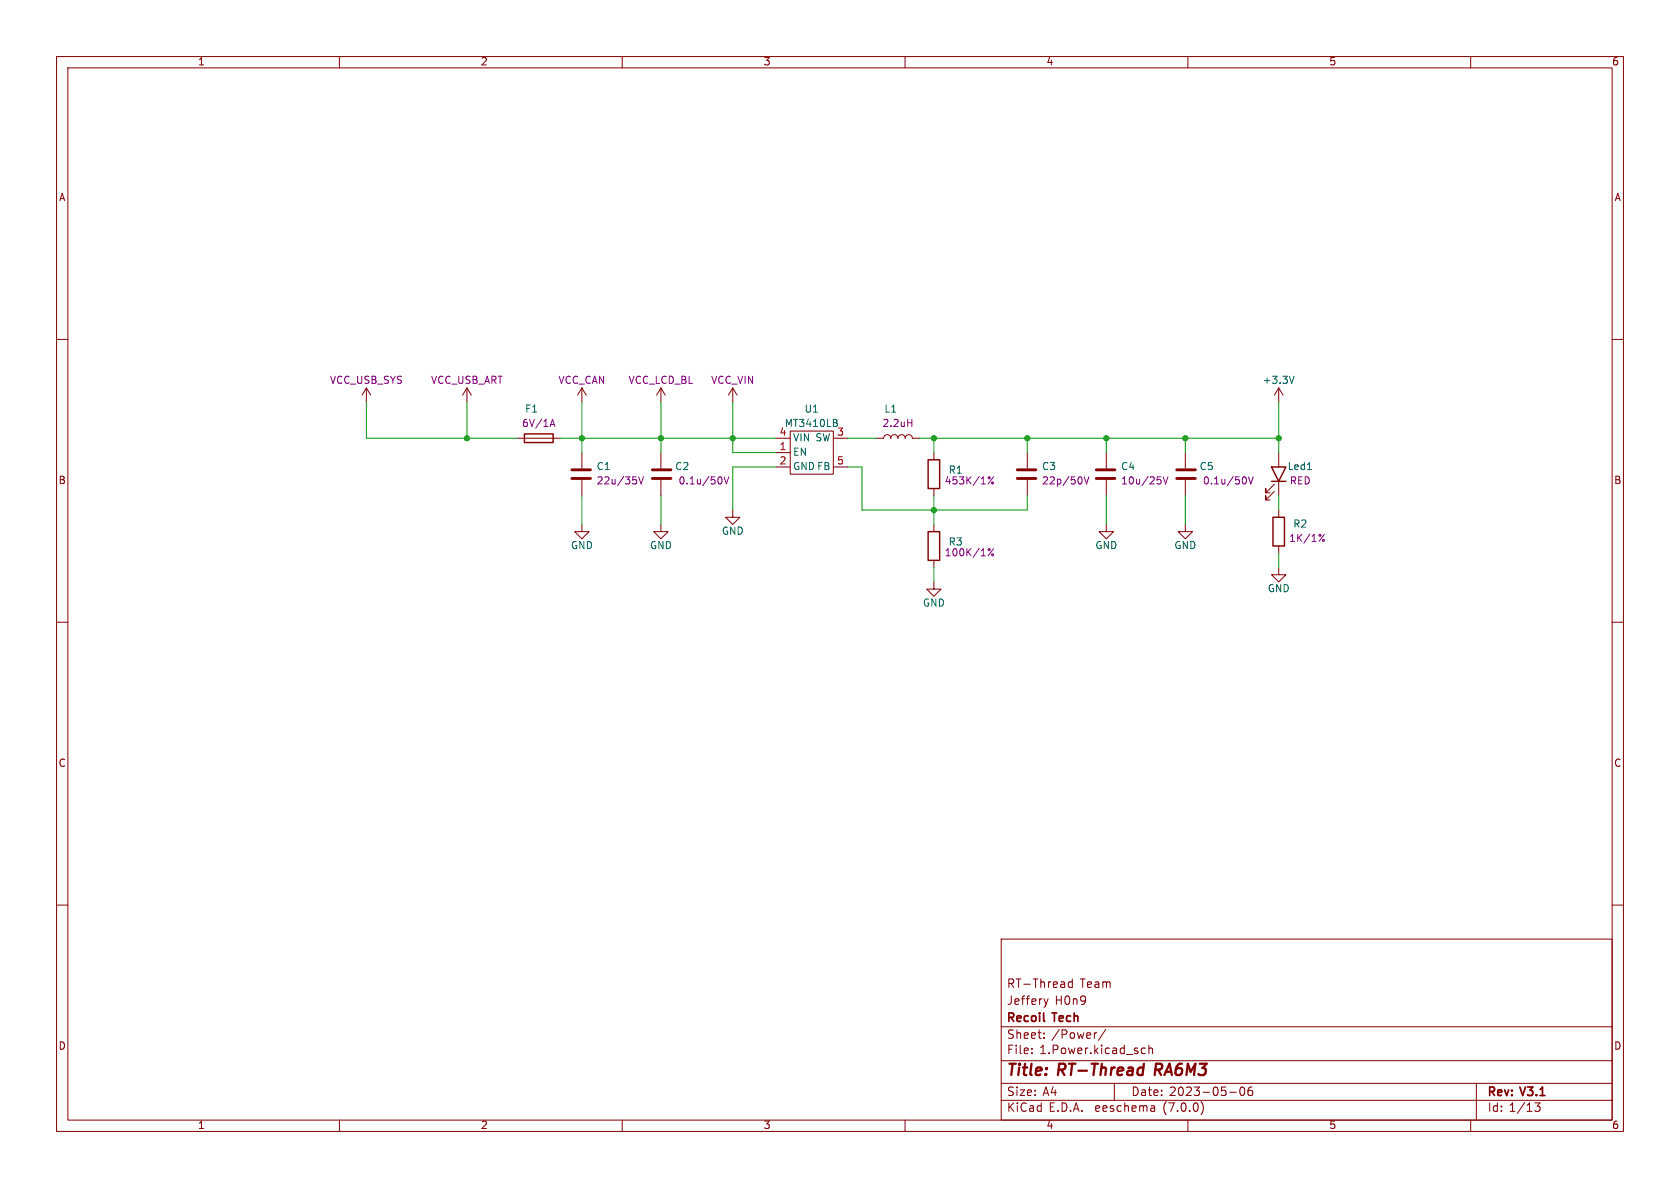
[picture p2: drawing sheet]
<svg xmlns="http://www.w3.org/2000/svg" width="297mm" height="210mm" viewBox="0 0 297 210" stroke-linecap="round" stroke-linejoin="round" font-family="sans-serif">
<defs><g id="words">
<g font-size="2.8" fill="#840000">
<text x="178" y="190.8">Title:</text>
<text x="187.1" y="190.8">RT-Thread</text>
<text x="204.8" y="190.8">RA6M3</text>
</g>
<g font-size="2.1" fill="#840000">
<text x="178" y="177.9">Jeffery</text>
<text x="178" y="174.9">RT-Thread</text>
<text x="186.5" y="177.9">H0n9</text>
<text x="190.9" y="174.9">Team</text>
<text x="178" y="183.9">Sheet:</text>
<text x="178" y="181.1">Recoil</text>
<text x="185.9" y="183.9">/Power/</text>
<text x="186.3" y="181.1">Tech</text>
<text x="178" y="186.6">File:</text>
<text x="183.8" y="186.6">1.Power.kicad_sch</text>
<text x="178" y="196.8">KiCad</text>
<text x="178" y="194">Size:</text>
<text x="184.3" y="194">A4</text>
<text x="185.4" y="196.8">E.D.A.</text>
<text x="193.7" y="196.8">eeschema</text>
<text x="200" y="194">Date:</text>
<text x="205.7" y="196.8">(7.0.0)</text>
<text x="206.7" y="194">2023-05-06</text>
<text x="263" y="194.2">Rev:</text>
<text x="263" y="196.8">Id: 1/13</text>
<text x="269" y="194.2">V3.1</text>
</g>
<g font-size="1.8" fill="#840000">
<text x="35" y="11.8">1</text>
<text x="85" y="11.8">2</text>
<text x="135" y="11.8">3</text>
<text x="185" y="11.8">4</text>
<text x="235" y="11.8">5</text>
<text x="285" y="11.8">6</text>
<text x="10.4" y="35.8">A</text>
<text x="285.4" y="35.8">A</text>
<text x="10.3" y="85.8">B</text>
<text x="285.3" y="85.8">B</text>
<text x="10.3" y="135.8">C</text>
<text x="285.3" y="135.8">C</text>
<text x="10.3" y="185.8">D</text>
<text x="285.3" y="185.8">D</text>
<text x="35" y="199.8">1</text>
<text x="85" y="199.8">2</text>
<text x="135" y="199.8">3</text>
<text x="185" y="199.8">4</text>
<text x="235" y="199.8">5</text>
<text x="285" y="199.8">6</text>
</g>
<g font-size="1.8" fill="#840084">
<text x="58.3" y="68.1">VCC_USB_SYS</text>
<text x="76.1" y="68.1">VCC_USB_ART</text>
<text x="98.7" y="68.1">VCC_CAN</text>
<text x="111.1" y="68.1">VCC_LCD_BL</text>
<text x="125.7" y="68.1">VCC_VIN</text>
<text x="92.2" y="75.8">6V/1A</text>
<text x="155.9" y="75.8">2.2uH</text>
<text x="105.4" y="85.9">22u/35V</text>
<text x="119.9" y="85.9">0.1u/50V</text>
<text x="166.9" y="85.9">453K/1%</text>
<text x="167.6" y="84">R1</text>
<text x="184.2" y="85.9">22p/50V</text>
<text x="198.1" y="85.9">10u/25V</text>
<text x="212.6" y="85.9">0.1u/50V</text>
<text x="228" y="85.9">RED</text>
<text x="166.9" y="98.6">100K/1%</text>
<text x="167.6" y="96.7">R3</text>
<text x="227.8" y="96.1">1K/1%</text>
</g>
<g font-size="1.8" fill="#006464">
<text x="223.2" y="68.1">+3.3V</text>
<text x="92.8" y="73.2">F1</text>
<text x="138.7" y="75.8">MT3410LB</text>
<text x="142.2" y="73.2">U1</text>
<text x="156.3" y="73.2">L1</text>
<text x="105.4" y="83.4">C1</text>
<text x="119.3" y="83.4">C2</text>
<text x="140.2" y="80.8">EN</text>
<text x="140.2" y="83.4">GNDFB</text>
<text x="140.2" y="78.3">VIN SW</text>
<text x="184.2" y="83.4">C3</text>
<text x="198.1" y="83.4">C4</text>
<text x="212" y="83.4">C5</text>
<text x="227.6" y="83.4">Led1</text>
<text x="127.5" y="94.8">GND</text>
<text x="228.6" y="93.5">R2</text>
<text x="100.9" y="97.3">GND</text>
<text x="114.8" y="97.3">GND</text>
<text x="193.6" y="97.3">GND</text>
<text x="207.6" y="97.3">GND</text>
<text x="163.1" y="107.5">GND</text>
<text x="224.1" y="105">GND</text>
</g>
<g font-size="1.8" fill="#a90000">
<text x="137.8" y="77.2">4</text>
<text x="147.9" y="77.2">3</text>
<text x="137.8" y="79.8">1</text>
<text x="137.8" y="82.3">2</text>
<text x="147.9" y="82.3">5</text>
</g>
</g></defs>
<g fill="none" stroke="#840000" stroke-width=".18">
<path d="M10 10h277v190h-277zM12 12h273v186h-273zM60 10v2M110 10v2M160 10v2M210 10v2M260 10v2M10 60h2M285 60h2M64.8 68.6l.7 1.3M64.8 68.6v2.5M64.8 68.6l-.8 1.3"/>
<path d="M82.5 68.6l-.7 1.3M82.5 68.6v2.5M82.5 68.6l.8 1.3M91.4 77.5h7.7M102.9 68.6v2.5M102.9 68.6l-.8 1.3M102.9 68.6l.7 1.3M116.8 68.6v2.5M116.8 68.6l-.7 1.3M116.8 68.6l.8 1.3M129.5 68.6l-.7 1.3M129.5 68.6v2.5"/>
<path d="M129.5 68.6l.8 1.3M137.2 77.5h2.5M139.7 76.2h7.6v7.6h-7.6zM147.3 77.5h2.6M154.9 77.5h1.3a.64 .64 0 0 1 .6-.7 .64 .64 0 0 1 .7 .7 .64 .64 0 0 1 .6-.7 .64 .64 0 0 1 .6 .7 .64 .64 0 0 1 .7-.7 .64 .64 0 0 1 .6 .7 .64 .64 0 0 1 .7-.7 .64 .64 0 0 1 .6 .7h1.3M226.1 68.6l-.8 1.3M226.1 68.6v2.5M226.1 68.6l.7 1.3M102.9 92.7v1.3h1.2l-1.2 1.3-1.3-1.3h1.3M102.9 80v2.8M102.9 84.8v2.8M116.8 92.7v1.3h1.3l-1.3 1.3-1.2-1.3h1.2"/>
<path d="M116.8 80v2.8M116.8 84.8v2.8M129.5 90.2v1.2h1.3l-1.3 1.3-1.2-1.3h1.2M137.2 80h2.5M137.2 82.6h2.5M147.3 82.6h2.6M165.1 80v1.3M165.1 86.4v1.2M165.1 92.7v1.3M165.1 99.1v1.2M181.6 80v2.8M181.6 84.8v2.8"/>
<path d="M195.6 92.7v1.3h1.2l-1.2 1.3-1.3-1.3h1.3M195.6 80v2.8M195.6 84.8v2.8M209.5 92.7v1.3h1.3l-1.3 1.3-1.2-1.3h1.2M209.5 80v2.8M209.5 84.8v2.8M225.3 85.6l-1.5 1.5v-.7v.7h.7M225.3 86.9l-1.5 1.5v-.8v.8h.7M226.1 80v2.6M226.1 85.1v2.5M226.1 90.2v1.2M226.1 96.5v1.3"/>
<path d="M10 110h2M165.1 102.9v1.2h1.3l-1.3 1.3-1.3-1.3h1.3M226.1 100.3v1.3h1.2l-1.2 1.3-1.3-1.3h1.3M285 110h2M10 160h2M285 160h2M177 166h108v32h-108zM185.3 176.6l-.4 1M189.6 173.1v1.5M189.6 173.6h-.5l-.2 .2v.5l.1 .2h.6M60 198v2M110 198v2"/>
<path d="M160 198v2M177 194.5h108M177 191.5h108M177 187.5h108M177 181.5h108M182.4 186.1v.2M182.4 185.3v.2M184.6 183.4v.2M184.6 182.6v.2M193.8 182.6h.1M195.5 182l-1.3 1.9M197 191.5v3"/>
<path d="M201.8 186.1l.2 .2 .5-.1M202.5 185.3h-.5l-.2 .1M203.1 185.4l.2-.1h.4l.1 1M203.1 184.8v1.5M203.9 195.5l.2 .2v.8M204.1 196.4l-.5 .1M204.1 195.8l-.5 .1M210 198v2M212.4 194.8a1.74 1.74 0 0 1-.1 2.2M217.4 193.1h1.1M219.4 192.2h.1a.81 .81 0 0 1 .6 .6 .81 .81 0 0 1-.3 .8l-.1 .1a.81 .81 0 0 1-.6-.7 .81 .81 0 0 1 .3-.8zM221.3 192.2a.59 .59 0 0 0-.7 .6v.6l.2 .2 .4 .1 .2-.2 .1-.5-.2-.2-.4-.1-.3 .3"/>
<path d="M260 198v2M261 191.5v6.5M272.3 195l-.5 .5 .4 .2v.6l-.2 .2-.6-.1"/>
</g>
<path d="M101.1 84.6h3.3M101.1 83.1h3.3M115.3 84.6h3.3M115.3 83.1h3.3M179.8 84.6h3.3M179.8 83.1h3.3M193.8 84.6h3.3M193.8 83.1h3.3M208 84.6h3.3M208 83.1h3.3" fill="none" stroke="#840000" stroke-width=".5"/>
<g fill="none" stroke="#840084" stroke-width=".18">
<path d="M97.2 75.4l.5-1.3 .4 1.3M97.4 75h.6M160.5 74.7h.7M161.2 74.1v1.3M112.9 84.3l.4 1.3 .5-1.3M127.5 84.4l.1 .4-.1 .6M128 84.3l.4 1.3 .4-1.3M175.7 84.3l-1 1.3M175.7 97l-1 1.3M191.7 84.3l.4 1.3 .4-1.3M205.6 84.3l.5 1.3 .4-1.3M220.2 84.4l.1 .4-.1 .6"/>
<path d="M220.7 84.3l.4 1.3 .5-1.3M234.1 94.4l-.9 1.3"/>
<circle cx="174.9" cy="97.2" r=".18"/>
<circle cx="174.9" cy="84.5" r=".18"/>
<circle cx="175.5" cy="85.4" r=".18"/>
<circle cx="175.5" cy="98.1" r=".18"/>
<circle cx="234" cy="95.5" r=".18"/>
</g>
<path d="M147.7 74.7l.3 .3v.3l-.2 .1M147.9 74.2l.1 .2-.1 .3M228.8 66.5l-.4 1.3M231.1 83h.8" fill="none" stroke="#006464" stroke-width=".18"/>
<path d="M92.7 76.7h5.1v1.5h-5.1zM164.1 81.3h2v5.1h-2zM164.1 94h2v5.1h-2zM224.8 82.6h2.5l-1.2 2.5zM224.8 85.1h2.5M225 91.4h2.1v5.1h-2.1z" fill="none" stroke="#840000" stroke-width=".25"/>
<g fill="none" stroke="#009600" stroke-width=".18">
<path d="M64.8 71.1v6.4h26.6M82.5 71.1v6.4M99.1 77.5h38.1M102.9 71.1v8.9M116.8 71.1v8.9M129.5 71.1v8.9h7.7M149.9 77.5h5M162.6 77.5h63.5M165.1 77.5v2.5M181.6 77.5v2.5M195.6 77.5v2.5M209.5 77.5v2.5"/>
<path d="M226.1 71.1v8.9M102.9 87.6v5.1M116.8 87.6v5.1M137.2 82.6h-7.7v7.6M149.9 82.6h2.5v7.6h29.2v-2.6M165.1 87.6v5.1M195.6 87.6v5.1M209.5 87.6v5.1M226.1 87.6v2.6M226.1 97.8v2.5M165.1 100.3v2.6"/>
</g>
<g fill="#009600" stroke="#009600" stroke-width=".18">
<circle cx="82.5" cy="77.5" r=".46"/>
<circle cx="129.5" cy="77.5" r=".46"/>
<circle cx="116.8" cy="77.5" r=".46"/>
<circle cx="102.9" cy="77.5" r=".46"/>
<circle cx="165.1" cy="77.5" r=".46"/>
<circle cx="226.1" cy="77.5" r=".46"/>
<circle cx="209.5" cy="77.5" r=".46"/>
<circle cx="195.6" cy="77.5" r=".46"/>
<circle cx="165.1" cy="90.2" r=".46"/>
<circle cx="181.6" cy="77.5" r=".46"/>
</g>
<use href="#words"/>
</svg>
